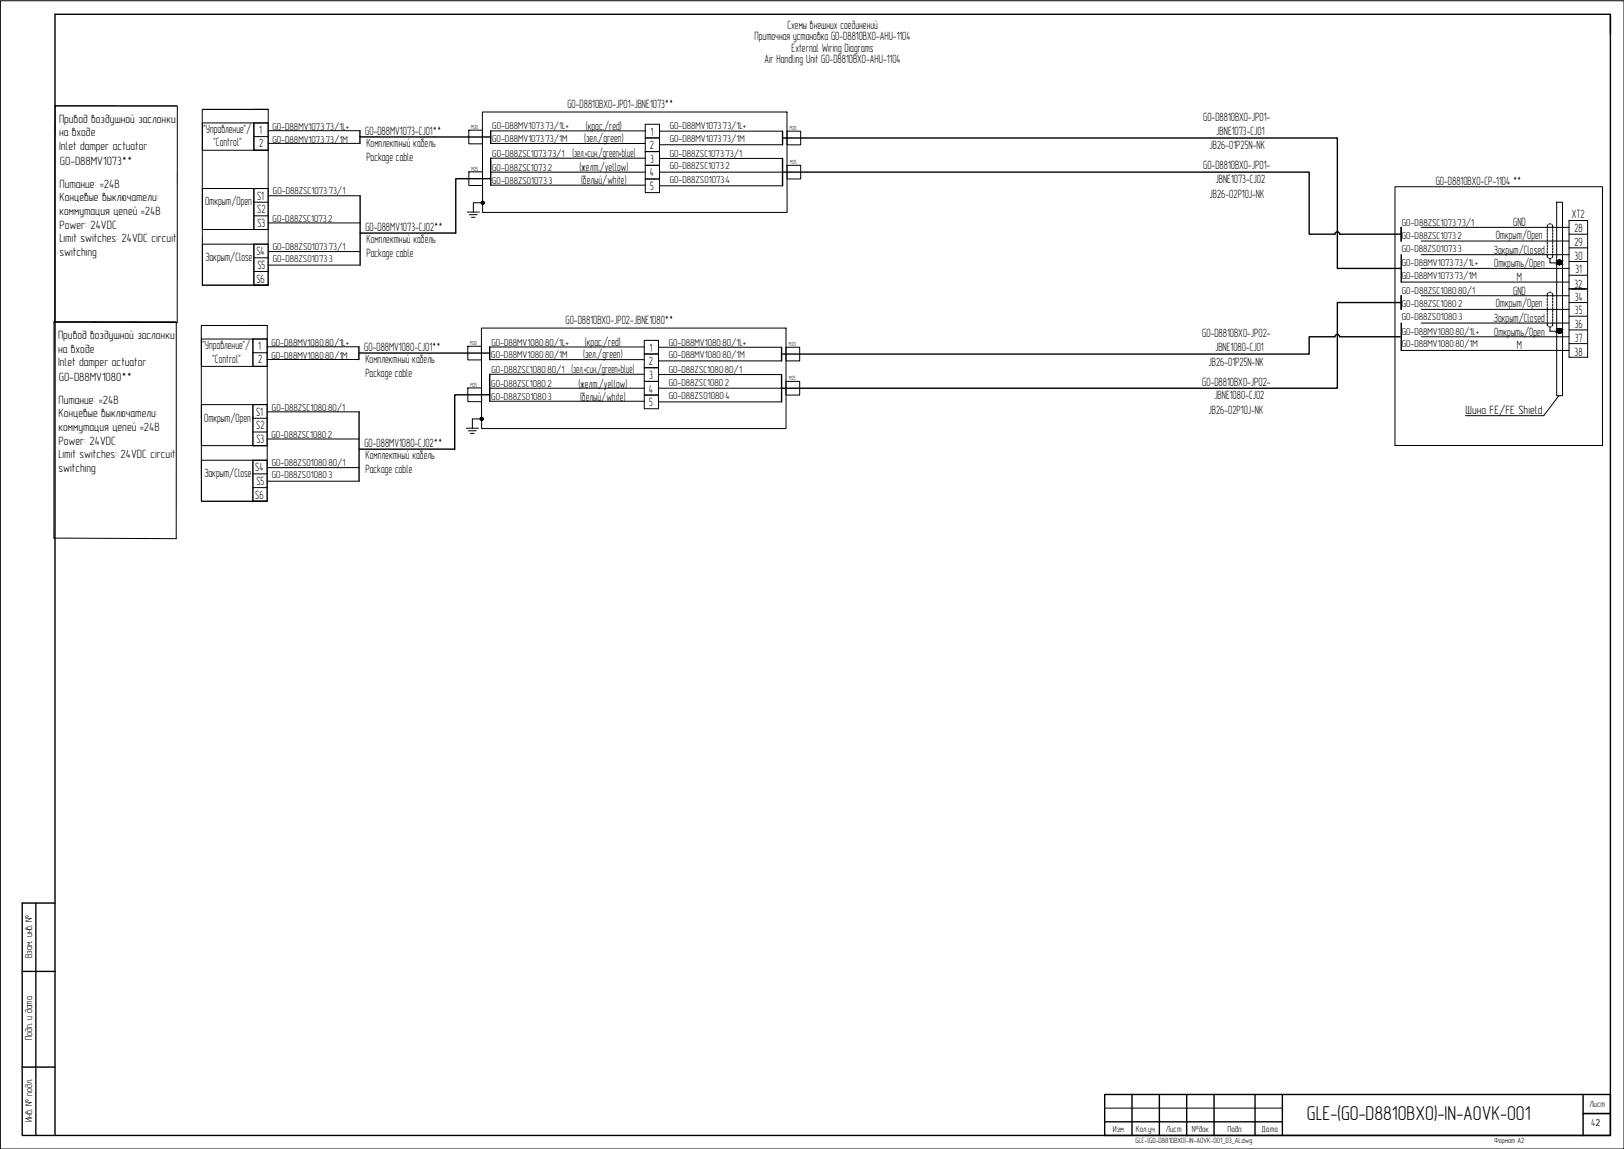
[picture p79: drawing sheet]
<svg xmlns="http://www.w3.org/2000/svg" width="594mm" height="420mm" viewBox="0 0 594 420" stroke-linecap="round" stroke-linejoin="round" font-family="sans-serif">
<defs><g id="words">
<text font-size="7.3" x="478.1" y="409.5">GLE-(G0-D8810BX0)-IN-AOVK-001</text>
<g font-size="4.4">
<text x="288.1" y="10.5">Схемы внешних соединений</text>
<text x="276" y="14.6">Приточная установка G0-D8810BX0-AHU-1104</text>
<text x="279.6" y="23.2">Air Handling Unit G0-D8810BX0-AHU-1104</text>
<text x="289.6" y="19.1">External Wiring Diagrams</text>
<text x="207.6" y="39.6">G0-D8810BX0-JP01-JBNE1073**</text>
<text x="21.6" y="44.9">Привод воздушной заслонки</text>
<text x="214.3" y="47.5">(крас./red)</text>
<text x="440.2" y="44.3">G0-D8810BX0-JP01-</text>
<text x="21.6" y="49.9">на входе</text>
<text x="74.5" y="48.7">&quot;Управление&quot;/</text>
<text x="78.1" y="53.5">&quot;Control&quot;</text>
<text x="94.8" y="49.1">1</text>
<text x="94.8" y="53.9">2</text>
<text x="133.6" y="49.2">G0-D88MV1073-CJ01**</text>
<text x="134" y="53.8">Комплектный кабель</text>
<text x="213.7" y="52">(зел./green)</text>
<text x="238" y="49.6">1</text>
<text x="444.9" y="49.3">JBNE1073-CJ01</text>
<text x="21.6" y="54.9">Inlet damper actuator</text>
<text x="134" y="58.8">Package cable</text>
<text x="209.4" y="57.4">(зел.+син./green+blue)</text>
<text x="237.7" y="54.5">2</text>
<text x="237.8" y="59.5">3</text>
<text x="442.5" y="54.7">JB26-01P25N-NK</text>
<text x="21.9" y="60.3">G0-D88MV1073**</text>
<text x="211.9" y="62.7">(желт./yellow)</text>
<text x="237.7" y="64.5">4</text>
<text x="440.2" y="62">G0-D8810BX0-JP01-</text>
<text x="21.7" y="68.6">Питание: =24В</text>
<text x="212.6" y="67.5">(белый/white)</text>
<text x="237.8" y="69.5">5</text>
<text x="444.7" y="67">JBNE1073-CJ02</text>
<text x="525.2" y="67.7">G0-D8810BX0-CP-1104 **</text>
<text x="21.7" y="73.6">Концевые выключатели:</text>
<text x="75" y="75.1">Открыт/Open</text>
<text x="94" y="73">S1</text>
<text x="94.1" y="77.9">S2</text>
<text x="442.5" y="72.3">JB26-02P10J-NK</text>
<text x="21.7" y="78.6">коммутация цепей =24В</text>
<text x="21.7" y="83.6">Power: 24VDC</text>
<text x="94.2" y="82.8">S3</text>
<text x="553.5" y="82.7">GND</text>
<text x="575" y="79.8">XT2</text>
<text x="21.7" y="88.6">Limit switches: 24VDC circuit</text>
<text x="133.7" y="84.3">G0-D88MV1073-CJ02**</text>
<text x="134.1" y="89">Комплектный кабель</text>
<text x="547.2" y="87.4">Открыт/Open</text>
<text x="575.9" y="84.9">28</text>
<text x="575.9" y="89.9">29</text>
<text x="21.7" y="93.6">switching</text>
<text x="75.1" y="95.3">Закрыт/Close</text>
<text x="93.8" y="93.4">S4</text>
<text x="134.1" y="94">Package cable</text>
<text x="546.5" y="92.7">Закрыт/Closed</text>
<text x="576" y="94.9">30</text>
<text x="94.2" y="98.2">S5</text>
<text x="546.6" y="97.7">Открыть/Open</text>
<text x="576.3" y="99.9">31</text>
<text x="93.8" y="103.4">S6</text>
<text x="553.5" y="107.7">GND</text>
<text x="554.9" y="102.7">M</text>
<text x="576" y="105.2">32</text>
<text x="547.2" y="112.4">Открыт/Open</text>
<text x="576.1" y="109.9">34</text>
<text x="206.9" y="118.6">G0-D8810BX0-JP02-JBNE1080**</text>
<text x="546.5" y="117.7">Закрыт/Closed</text>
<text x="576.1" y="119.9">36</text>
<text x="576.1" y="114.9">35</text>
<text x="21.2" y="123.9">Привод воздушной заслонки</text>
<text x="439.8" y="123.3">G0-D8810BX0-JP02-</text>
<text x="546.6" y="122.7">Открыть/Open</text>
<text x="576.1" y="124.9">37</text>
<text x="21.2" y="128.9">на входе</text>
<text x="74.1" y="127.7">&quot;Управление&quot;/</text>
<text x="94.4" y="128.1">1</text>
<text x="133.3" y="128.2">G0-D88MV1080-CJ01**</text>
<text x="213.3" y="131">(зел./green)</text>
<text x="214" y="126.5">(крас./red)</text>
<text x="237.6" y="128.6">1</text>
<text x="444.5" y="128.3">JBNE1080-CJ01</text>
<text x="554.9" y="127.7">M</text>
<text x="576" y="130.2">38</text>
<text x="21.2" y="133.9">Inlet damper actuator</text>
<text x="77.8" y="132.6">&quot;Control&quot;</text>
<text x="94.5" y="132.9">2</text>
<text x="133.7" y="132.9">Комплектный кабель</text>
<text x="133.7" y="137.9">Package cable</text>
<text x="209" y="136.5">(зел.+син./green+blue)</text>
<text x="237.3" y="133.6">2</text>
<text x="442.1" y="133.7">JB26-01P25N-NK</text>
<text x="21.5" y="139.4">G0-D88MV1080**</text>
<text x="211.6" y="141.7">(желт./yellow)</text>
<text x="237.3" y="143.6">4</text>
<text x="237.4" y="138.6">3</text>
<text x="439.8" y="141">G0-D8810BX0-JP02-</text>
<text x="21.4" y="147.6">Питание: =24В</text>
<text x="212.2" y="146.5">(белый/white)</text>
<text x="237.4" y="148.6">5</text>
<text x="444.2" y="146">JBNE1080-CJ02</text>
<text x="21.4" y="152.6">Концевые выключатели:</text>
<text x="74.7" y="154.2">Открыт/Open</text>
<text x="93.7" y="152.1">S1</text>
<text x="442.1" y="151.3">JB26-02P10J-NK</text>
<text x="536.1" y="151.3">Шина FE/FE Shield</text>
<text x="21.4" y="157.6">коммутация цепей =24В</text>
<text x="93.7" y="156.9">S2</text>
<text x="93.8" y="161.9">S3</text>
<text x="21.4" y="162.6">Power: 24VDC</text>
<text x="21.4" y="167.6">Limit switches: 24VDC circuit</text>
<text x="133.3" y="163.4">G0-D88MV1080-CJ02**</text>
<text x="133.7" y="168">Комплектный кабель</text>
<text x="21.4" y="172.6">switching</text>
<text x="93.4" y="172.4">S4</text>
<text x="133.7" y="173">Package cable</text>
<text x="74.8" y="174.3">Закрыт/Close</text>
<text x="93.8" y="177.2">S5</text>
<text x="93.4" y="182.4">S6</text>
</g>
<g font-size="3.7">
<text x="99.7" y="47.5">G0-D88MV1073:73/1L+</text>
<text x="180.1" y="47.3">G0-D88MV1073:73/1L+</text>
<text x="245" y="47.3">G0-D88MV1073:73/1L+</text>
<text x="99.7" y="52.2">G0-D88MV1073:73/1M</text>
<text x="180.1" y="52">G0-D88MV1073:73/1M</text>
<text x="245" y="52">G0-D88MV1073:73/1M</text>
<text x="180.1" y="57.3">G0-D88ZSC1073:73/1</text>
<text x="245" y="57.3">G0-D88ZSC1073:73/1</text>
<text x="180.1" y="62.4">G0-D88ZSC1073:2</text>
<text x="245" y="62">G0-D88ZSC1073:2</text>
<text x="99.9" y="71.1">G0-D88ZSC1073:73/1</text>
<text x="180.1" y="67.2">G0-D88ZS01073:3</text>
<text x="245" y="67">G0-D88ZS01073:4</text>
<text x="99.7" y="81.2">G0-D88ZSC1073:2</text>
<text x="512.8" y="82.6">G0-D88ZSC1073:73/1</text>
<text x="512.8" y="87.2">G0-D88ZSC1073:2</text>
<text x="99.8" y="95.8">G0-D88ZS01073:3</text>
<text x="99.8" y="91.4">G0-D88ZS01073:73/1</text>
<text x="512.8" y="92.1">G0-D88ZS01073:3</text>
<text x="512.8" y="101.9">G0-D88MV1073:73/1M</text>
<text x="512.8" y="97.3">G0-D88MV1073:73/1L+</text>
<text x="512.8" y="107.6">G0-D88ZSC1080:80/1</text>
<text x="512.8" y="112.2">G0-D88ZSC1080:2</text>
<text x="512.8" y="117.1">G0-D88ZS01080:3</text>
<text x="512.8" y="122.3">G0-D88MV1080:80/1L+</text>
<text x="99.3" y="126.5">G0-D88MV1080:80/1L+</text>
<text x="99.3" y="131.2">G0-D88MV1080:80/1M</text>
<text x="179.7" y="131">G0-D88MV1080:80/1M</text>
<text x="179.7" y="126.4">G0-D88MV1080:80/1L+</text>
<text x="244.6" y="131">G0-D88MV1080:80/1M</text>
<text x="244.6" y="126.4">G0-D88MV1080:80/1L+</text>
<text x="512.8" y="126.9">G0-D88MV1080:80/1M</text>
<text x="179.7" y="136.3">G0-D88ZSC1080:80/1</text>
<text x="244.6" y="136.3">G0-D88ZSC1080:80/1</text>
<text x="179.7" y="141.4">G0-D88ZSC1080:2</text>
<text x="244.6" y="141">G0-D88ZSC1080:2</text>
<text x="179.7" y="146.2">G0-D88ZS01080:3</text>
<text x="244.6" y="146">G0-D88ZS01080:4</text>
<text x="99.5" y="150.1">G0-D88ZSC1080:80/1</text>
<text x="99.3" y="160.2">G0-D88ZSC1080:2</text>
<text x="99.4" y="170.4">G0-D88ZS01080:80/1</text>
<text x="99.4" y="174.9">G0-D88ZS01080:3</text>
<text x="11.7" y="350.3" transform="rotate(-90 11.7 350.3)">Взам. инв. №</text>
<text x="11.7" y="380.5" transform="rotate(-90 11.7 380.5)">Подп. и дата</text>
<text x="11.7" y="410.3" transform="rotate(-90 11.7 410.3)">Инв. № подл.</text>
<text x="582.1" y="411.8">42</text>
</g>
<g font-size="3.2">
<text x="581.4" y="404.6">Лист</text>
<text x="407.1" y="413.8">Изм.</text>
<text x="415.6" y="413.8">Кол.уч.</text>
<text x="426.5" y="413.8">Лист</text>
<text x="436" y="413.8">№док.</text>
<text x="449" y="413.8">Подп.</text>
<text x="461.5" y="413.8">Дата</text>
</g>
<g font-size="2.8">
<text x="415.4" y="418.1">GLE-(G0-D8810BX0)-IN-AOVK-001_03_AL.dwg</text>
<text x="546.6" y="418.1">Формат А2</text>
</g>
<g font-size="2.2">
<text x="172.4" y="47.2">М20</text>
<text x="289" y="47.4">М20</text>
<text x="289" y="59.9">М25</text>
<text x="172.5" y="62.5">М25</text>
<text x="172" y="126.3">М20</text>
<text x="288.6" y="126.4">М20</text>
<text x="172.1" y="141.5">М25</text>
<text x="288.7" y="138.9">М25</text>
</g>
</g></defs>
<path d="M589.1 5.2v7M13.1 330.2v85M20.1 330.2h-12v85h581v-410h-569v410M8.1 355.2h12M8.1 390.2h12" fill="none" stroke="#000" stroke-width=".51"/>
<!-- layer: 0 -->
<path d="M404.1 400.2h185v15h-185zM404.1 410.2h65M414.1 400.2v15M424.1 400.2v15M434.1 400.3v15M444.1 400.2v15M459.1 400.2v15M469.1 400.2v15M579.1 400.3v15" fill="none" stroke="#000" stroke-width=".51"/>
<g fill="none" stroke="#000" stroke-width=".37">
<path d="M.1 .3h594v419.9h-594zM20 38.7h44.6M74 40h24.1v64.3h-24.1zM74 40h24.1M92.9 45v9.9M92.9 50h5.2M98.1 45h-24.1v9.9h24.1M171.5 47.6h5v5h-5zM176.5 41h111.4v36.7h-111.4zM241.3 45.5v15M287.9 48h5v5h-5zM92.9 73.9h.1"/>
<path d="M92.9 73.9h5.2M92.9 68.9v15M92.9 78.9h5.2M98.1 68.9h-24.1v15h24.1M171 77.6h4.4M171.5 62.8h5v5h-5zM171.7 78.5h2.9M172.5 79.5h1.3M176.6 74.1h-3.4v3.5M287.9 60.5h5v4.9h-5zM510.3 68.3h75.9v94.6h-75.9zM569.5 73.9h2.1v70.8h-2.1z"/>
<path d="M92.9 89.3v15M92.9 94.3h5.2M92.9 99.3h5.2M98.1 89.3h-24.1v15h24.1M567 94.6v1.5h3.4M19.6 117.7l44.6 .1M20 117.8l44.9 .2M73.6 119h24.2l-.1 64.3h-24zM73.7 119h24M176.1 120h111.4v36.7h-111.3zM567 119.6v1.5h3.4M92.5 124v10"/>
<path d="M92.5 129h5.2M97.7 124h-24v10h24M171.1 126.6h5v5h-5zM240.9 124.6v15M287.5 127h5v5h-5zM287.5 139.5h5v5h-5zM92.5 153h.1M92.5 153h5.2M92.5 148v15M92.5 158h5.2M97.7 148h-24v15h24M170.6 156.6h4.4"/>
<path d="M171.1 141.9h5l.1 5h-5.1zM171.3 157.5h2.9M172.1 158.5h1.3M176.2 153.2h-3.4v3.4M570.2 144.7l-5.5 7.3h-28.6M92.5 168.3v15M92.5 173.3h5.2M92.5 178.3h5.2M97.7 168.3h-24v15h24M19.6 196.8l44.9 .2M404.1 405.2h65"/>
</g>
<path d="M579.1 407.2h10" fill="none" stroke="#000" stroke-width=".59"/>
<path d="M574 80.6h6.8v50h-6.8zM574 85.6h6.8M574 90.6h6.8M574 95.6h6.8M574 100.6h6.8M574 105.6h6.8M574 110.6h6.8M574 115.6h6.8M574 120.7h6.8M574 125.6h6.8" fill="none" stroke="#000" stroke-width=".37"/>
<g fill="none" stroke="#000" stroke-width=".37">
<path d="M98.1 47.8h33.6M98.1 52.4h33.6M179.5 47.9h56.5M179.5 57.8h56.5M179.5 52.5h56.5M241.3 52.9h45M241.3 48h45M241.3 57.9h45M98.1 71.6h33.6M179.5 62.9h56.5M179.5 67.7h56.5M241.3 62.9h45"/>
<path d="M241.3 67.9h45M98.1 96.9h33.6M98.1 81.5h33.6M98.1 92h33.6M519.9 93.1h54.1M519.9 98.1h54.1M519.9 83.1h54.1M519.9 88.1h54.1M566 92.9v.9l.3 .5M566 83.9v.8M566 85v.8M566 86.2v.7"/>
<path d="M566 87.3v.7M566 88.4v.8M566 89.5v.8M566 90.7v.7M566 91.8v.7M566.3 82.1l-.3 .6v.8M566.6 81.9h.8M566.6 94.5h.8M567.7 82.1l.3 1.4M568 92.9l-.3 1.4M568 83.9v.8M568 85v.8"/>
<path d="M568 86.2v.7M568 87.3v.7M568 88.4v.8M568 89.5v.8M568 90.7v.7M568 91.8v.7M512.6 103.1h61.4M519.9 118.1h54.1M519.9 108.1h54.1M519.9 113.1h54.1M566 117.9v.9l.3 .5M566 108.9v.8"/>
<path d="M566 110v.8M566 111.2v.7M566 112.3v.7M566 113.4v.8M566 114.5v.8M566 115.7v.7M566 116.8v.7M566.3 107.1l-.3 .6v.8M566.6 106.9h.8M566.6 119.5h.8M567.7 107.1l.3 1.4M568 117.9l-.3 1.4"/>
<path d="M568 108.9v.8M568 110v.8M568 111.2v.7M568 112.3v.7M568 113.4v.8M568 114.5v.8M568 115.7v.7M568 116.8v.7M97.7 126.8h33.6M97.7 131.5h33.6M179.1 126.9h56.6M179.1 136.9h56.6"/>
<path d="M179.2 131.5h56.5M240.9 132h45M240.9 127h45M240.9 137h45M512.6 128.1h61.4M519.9 123.1h54.1M97.7 150.6h33.7M179.1 146.7h56.6M179.2 142h56.5M240.9 142h45M240.9 147h45M97.7 176h33.7"/>
<path d="M97.7 160.5h33.7M97.7 171h33.7"/>
</g>
<!-- layer: 0 -->
<g fill="#000" stroke="#000" stroke-width=".37">
<path d="M176.6 73.7h.2l-.2 .4zM176.2 152.7h.2l-.2 .5z"/>
<path d="M176.1 74v.1h.5zM176.1 74.1h.5l-.5 .2zM176.1 74.3l.1 .2 .4-.4z"/>
<path d="M176.6 74.1l-.2 .5zM176.6 74.1v.6l-.2-.1zM176.6 74.1v.6l.2-.1z"/>
<path d="M176.4 73.7l.2 .4v-.4zM176.2 73.8l.2-.1 .2 .4zM176.2 73.8l-.1 .2 .5 .1z"/>
<path d="M176.6 74.1l.2 .5 .1-.1zM176.6 74.1l.4 .2-.1 .2zM176.6 74.1l.4 .2 .1-.2z"/>
<path d="M176.6 74.1h.5l-.1-.1zM176.6 74.1l.4-.1zM176.8 73.7l-.2 .4 .3-.3z"/>
<path d="M570.4 95.1h.3zM570.2 95.1h.5z"/>
<path d="M570.2 95.1l.7 .1zM570.1 95.2h.8z"/>
<path d="M570.2 96.8h.5zM570.2 96.8h.4z"/>
<path d="M570.1 95.2l.9 .1zM570 95.3h1z"/>
<path d="M570.1 96.7h.8zM570.1 96.7l.6 .1z"/>
<path d="M570 95.3l1.1 .1zM569.8 95.4h1.3z"/>
<path d="M570 96.6h1zM570 96.6l.9 .1z"/>
<path d="M569.8 95.4l1.4 .1zM569.8 95.4l1.4 .1z"/>
<path d="M569.8 96.5h1.3zM569.8 96.5l1.2 .1z"/>
<path d="M569.8 95.5l1.5 .2zM569.8 95.5l1.5 .2z"/>
<path d="M569.8 96.4h1.4zM569.8 96.4l1.3 .1z"/>
<path d="M569.7 95.7l1.6 .1zM569.7 95.7l1.6 .1z"/>
<path d="M569.7 96.3h1.6zM569.7 96.3l1.5 .1z"/>
<path d="M569.6 95.8l1.7 .1zM569.6 95.8l1.7 .1z"/>
<path d="M569.6 95.9l1.7 .2zM569.6 95.9l1.7 .2z"/>
<path d="M569.6 96.1h1.7zM569.6 96.1l1.7 .2z"/>
<path d="M570.4 120.1h.3zM570.2 120.1h.5z"/>
<path d="M570.2 120.1l.7 .1zM570.1 120.2h.8z"/>
<path d="M570.2 121.8h.5zM570.2 121.8h.4z"/>
<path d="M570.1 120.2l.9 .1zM570 120.3h1z"/>
<path d="M570.1 121.7h.8zM570.1 121.7l.6 .1z"/>
<path d="M570 120.3l1.1 .1zM569.8 120.4h1.3z"/>
<path d="M570 121.6h1zM570 121.6l.9 .1z"/>
<path d="M569.8 120.4l1.4 .1zM569.8 120.4l1.4 .1z"/>
<path d="M569.8 121.5h1.3zM569.8 121.5l1.2 .1z"/>
<path d="M569.8 120.5l1.5 .2zM569.8 120.5l1.5 .2z"/>
<path d="M569.8 121.4h1.4zM569.8 121.4l1.3 .1z"/>
<path d="M569.7 120.7l1.6 .1zM569.7 120.7l1.6 .1z"/>
<path d="M569.7 121.3h1.6zM569.7 121.3l1.5 .1z"/>
<path d="M569.6 120.8l1.7 .1zM569.6 120.8l1.7 .1z"/>
<path d="M569.6 120.9l1.7 .2zM569.6 120.9l1.7 .2z"/>
<path d="M569.6 121.1h1.7zM569.6 121.1l1.7 .2z"/>
<path d="M175.7 153v.2h.5zM175.7 153.2h.5l-.5 .2zM175.7 153.4l.5-.2z"/>
<path d="M175.8 153.5l.2 .1 .2-.4zM176.2 153.2v.5l-.2-.1zM176.2 153.2v.5l.2-.1z"/>
<path d="M176 152.7l.2 .5v-.5zM175.8 152.8l.2-.1 .2 .5zM175.8 152.8l-.1 .2 .5 .2z"/>
<path d="M176.2 153.2l.2 .4 .2-.1zM176.2 153.2l.5 .2zM176.2 153.2l.5 .2v-.2z"/>
<path d="M176.2 153.2h.5v-.2zM176.2 153.2l.4-.4 .1 .2zM176.4 152.7l-.2 .5 .4-.4z"/>
</g>
<g fill="none" stroke="#000" stroke-width=".51">
<path d="M131.6 50.1h47.9M131.7 47.8v4.6M179.5 47.9v4.6M179.5 57.8v9.9M286.3 50.5h202.9v47.6h23.4M286.3 48v4.9M286.3 57.9v10M131.7 71.6v25.3M179.5 65.3h-12.8v19.9h-35M286.3 62.9h192.6v22.7h9.5a.86 .86 0 0 1 .8-.8 .86 .86 0 0 1 .9 .8h22.5M512.6 83.1v5M512.6 93.1v10"/>
<path d="M512.2 110.6h-23v31.4h-203.3M512.6 108.1v5M512.6 118.1v10M131.3 126.8v4.7M131.3 129.1h47.8M179.1 126.9v4.6M179.1 136.9v9.8M285.9 127v5M285.9 137v10M488.4 123.1h-9.5v6.4h-193M488.4 123.1a.86 .86 0 0 1 .8-.8 .86 .86 0 0 1 .9 .8M490.1 123.1h22.1"/>
<path d="M131.4 150.6v25.4M179.1 144.4h-12.8v19.8l-34.9 .1"/>
</g>
<g fill="none" stroke="#000" stroke-width=".37">
<path d="M92.9 45h5.2v9.9h-5.2zM236 45.4h5.3v5h-5.3zM236 50.4h5.3v5h-5.3zM236 55.4h5.3v5.1h-5.3zM92.9 68.9h5.2v15h-5.2zM236 60.5h5.3v4.9h-5.3zM236 65.4h5.3v5h-5.3zM92.9 89.3h5.2v15h-5.2zM20.1 117.8v-79.1h44.8l-.1 79.3M92.5 124h5.2v10h-5.2zM235.7 124.5h5.2v5h-5.2zM235.7 129.5h5.2v5h-5.2z"/>
<path d="M235.7 134.5h5.2v5h-5.2zM235.7 139.5h5.2v5h-5.2zM92.5 148h5.2v15h-5.2zM235.7 144.5h5.2v5h-5.2zM92.5 168.3h5.2v15h-5.2zM19.7 196.8l.1-79h44.7v79.2"/>
</g>
<use href="#words"/>
</svg>
